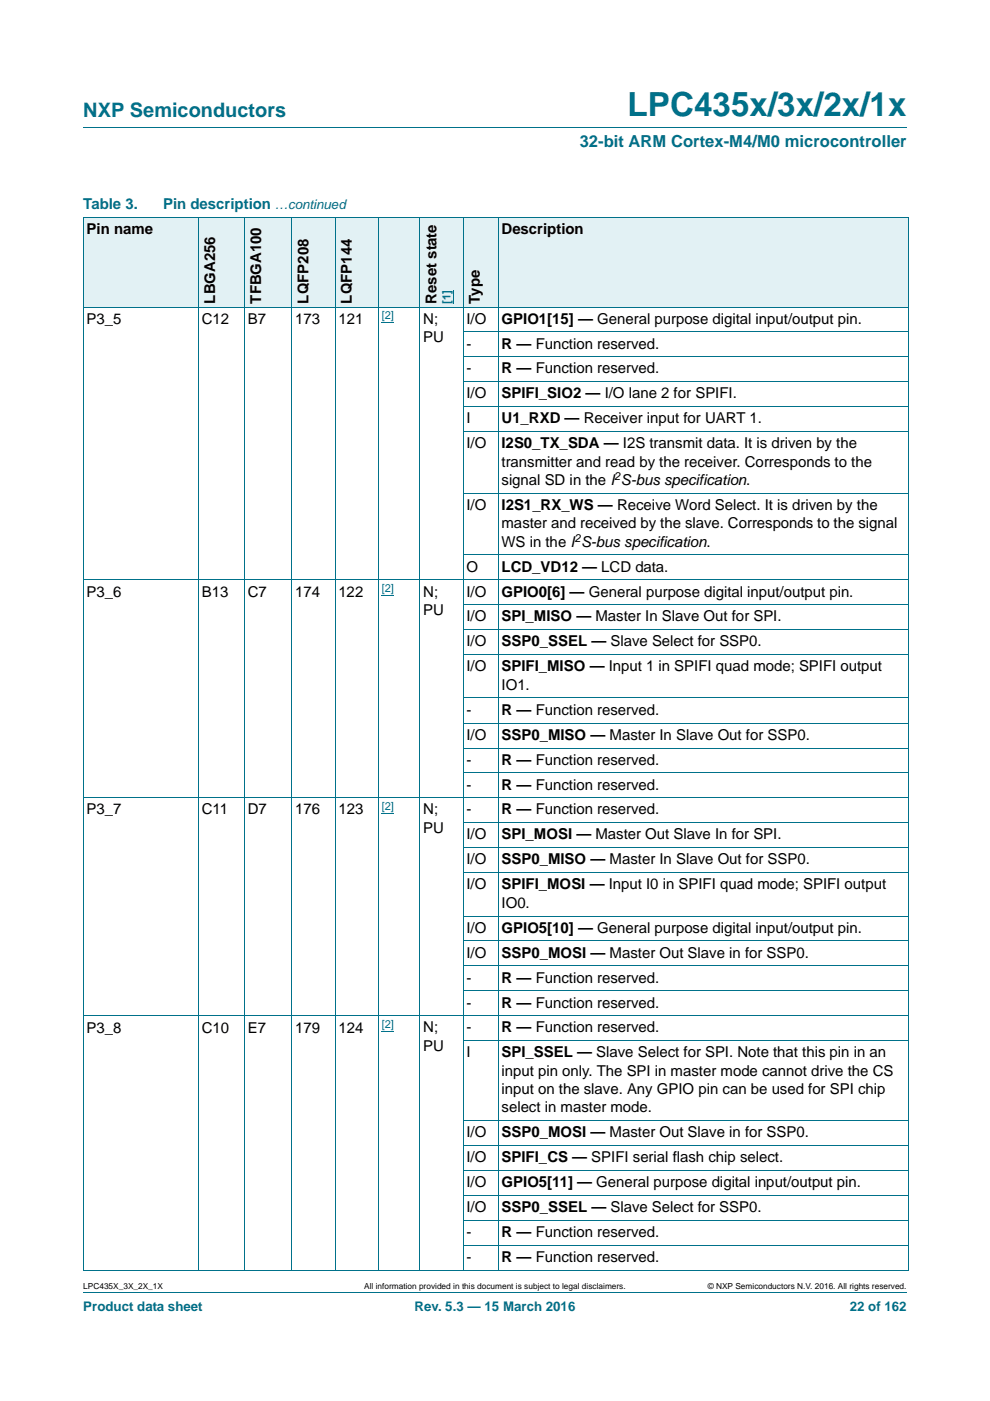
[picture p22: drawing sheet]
<svg xmlns="http://www.w3.org/2000/svg" width="210mm" height="297mm" viewBox="0 0 210 297" stroke-linecap="round" stroke-linejoin="round" font-family="sans-serif">
<defs><g id="words">
<text font-size="7" fill="#00718a" x="133.1" y="24.6">LPC435x/3x/2x/1x</text>
<text font-size="4.2" fill="#00718a" x="17.7" y="24.9">NXP Semiconductors</text>
<text font-size="3.5" fill="#00718a" x="123" y="31.1">32-bit ARM Cortex-M4/M0 microcontroller</text>
<g font-size="3.2" fill="#00718a">
<text x="17.7" y="44.3">Table 3.</text>
<text x="34.6" y="44.3">Pin description</text>
</g>
<g font-size="3.2">
<text x="18.4" y="49.6">Pin name</text>
<text x="106.4" y="49.6">Description</text>
<text x="45.6" y="64.4" transform="rotate(-90 45.6 64.4)">LBGA256</text>
<text x="55.4" y="64.4" transform="rotate(-90 55.4 64.4)">TFBGA100</text>
<text x="65.4" y="64.4" transform="rotate(-90 65.4 64.4)">LQFP208</text>
<text x="74.6" y="64.4" transform="rotate(-90 74.6 64.4)">LQFP144</text>
<text x="92.6" y="64.4" transform="rotate(-90 92.6 64.4)">Reset state</text>
<text x="101.8" y="64.4" transform="rotate(-90 101.8 64.4)">Type</text>
<text x="18.4" y="68.6">P3_5</text>
<text x="42.8" y="68.6">C12</text>
<text x="52.6" y="68.6">B7</text>
<text x="62.6" y="68.6">173</text>
<text x="71.8" y="68.6">121</text>
<text x="89.8" y="68.6">N;</text>
<text x="99" y="68.6">I/O</text>
<text x="106.4" y="68.6">GPIO1[15] — General purpose digital input/output pin.</text>
<text x="89.8" y="72.5">PU</text>
<text x="99" y="73.9">-</text>
<text x="106.4" y="73.9">R — Function reserved.</text>
<text x="99" y="79.2">-</text>
<text x="106.4" y="79.2">R — Function reserved.</text>
<text x="99" y="84.5">I/O</text>
<text x="99" y="89.8">I</text>
<text x="106.4" y="84.5">SPIFI_SIO2 — I/O lane 2 for SPIFI.</text>
<text x="106.4" y="89.8">U1_RXD — Receiver input for UART 1.</text>
<text x="99" y="95.1">I/O</text>
<text x="106.4" y="95.1">I2S0_TX_SDA — I2S transmit data. It is driven by the</text>
<text x="106.4" y="99">transmitter and read by the receiver. Corresponds to the</text>
<text x="106.4" y="102.8">signal SD in the I S-bus specification.</text>
<text x="99" y="108.1">I/O</text>
<text x="106.4" y="108.1">I2S1_RX_WS — Receive Word Select. It is driven by the</text>
<text x="106.4" y="112">master and received by the slave. Corresponds to the signal</text>
<text x="106.4" y="115.9">WS in the I S-bus specification.</text>
<text x="99" y="121.2">O</text>
<text x="106.4" y="121.2">LCD_VD12 — LCD data.</text>
<text x="18.4" y="126.5">P3_6</text>
<text x="42.8" y="126.5">B13</text>
<text x="52.5" y="126.5">C7</text>
<text x="62.6" y="126.5">174</text>
<text x="71.8" y="126.5">122</text>
<text x="89.8" y="126.5">N;</text>
<text x="89.8" y="130.3">PU</text>
<text x="99" y="126.5">I/O</text>
<text x="99" y="131.8">I/O</text>
<text x="106.4" y="126.5">GPIO0[6] — General purpose digital input/output pin.</text>
<text x="106.4" y="131.8">SPI_MISO — Master In Slave Out for SPI.</text>
<text x="99" y="137.1">I/O</text>
<text x="106.4" y="137.1">SSP0_SSEL — Slave Select for SSP0.</text>
<text x="99" y="142.3">I/O</text>
<text x="106.4" y="142.3">SPIFI_MISO — Input 1 in SPIFI quad mode; SPIFI output</text>
<text x="106.4" y="146.2">IO1.</text>
<text x="99" y="151.5">-</text>
<text x="106.4" y="151.5">R — Function reserved.</text>
<text x="99" y="156.8">I/O</text>
<text x="106.4" y="156.8">SSP0_MISO — Master In Slave Out for SSP0.</text>
<text x="99" y="162.1">-</text>
<text x="99" y="167.4">-</text>
<text x="106.4" y="162.1">R — Function reserved.</text>
<text x="106.4" y="167.4">R — Function reserved.</text>
<text x="18.4" y="172.7">P3_7</text>
<text x="42.8" y="172.7">C11</text>
<text x="52.5" y="172.7">D7</text>
<text x="62.6" y="172.7">176</text>
<text x="71.8" y="172.7">123</text>
<text x="89.8" y="172.7">N;</text>
<text x="99" y="172.7">-</text>
<text x="106.4" y="172.7">R — Function reserved.</text>
<text x="89.8" y="176.6">PU</text>
<text x="99" y="178">I/O</text>
<text x="106.4" y="178">SPI_MOSI — Master Out Slave In for SPI.</text>
<text x="99" y="183.3">I/O</text>
<text x="106.4" y="183.3">SSP0_MISO — Master In Slave Out for SSP0.</text>
<text x="99" y="188.6">I/O</text>
<text x="106.4" y="188.6">SPIFI_MOSI — Input I0 in SPIFI quad mode; SPIFI output</text>
<text x="99" y="197.7">I/O</text>
<text x="106.4" y="192.5">IO0.</text>
<text x="106.4" y="197.7">GPIO5[10] — General purpose digital input/output pin.</text>
<text x="99" y="203">I/O</text>
<text x="106.4" y="203">SSP0_MOSI — Master Out Slave in for SSP0.</text>
<text x="99" y="208.3">-</text>
<text x="106.4" y="208.3">R — Function reserved.</text>
<text x="99" y="213.6">-</text>
<text x="106.4" y="213.6">R — Function reserved.</text>
<text x="18.4" y="218.9">P3_8</text>
<text x="42.8" y="218.9">C10</text>
<text x="52.6" y="218.9">E7</text>
<text x="62.6" y="218.9">179</text>
<text x="71.8" y="218.9">124</text>
<text x="89.8" y="218.9">N;</text>
<text x="99" y="218.9">-</text>
<text x="106.4" y="218.9">R — Function reserved.</text>
<text x="89.8" y="222.8">PU</text>
<text x="99" y="224.2">I</text>
<text x="106.4" y="224.2">SPI_SSEL — Slave Select for SPI. Note that this pin in an</text>
<text x="106.4" y="228.1">input pin only. The SPI in master mode cannot drive the CS</text>
<text x="106.4" y="231.9">input on the slave. Any GPIO pin can be used for SPI chip</text>
<text x="106.4" y="235.8">select in master mode.</text>
<text x="99" y="241.1">I/O</text>
<text x="106.4" y="241.1">SSP0_MOSI — Master Out Slave in for SSP0.</text>
<text x="99" y="251.7">I/O</text>
<text x="99" y="246.4">I/O</text>
<text x="106.4" y="251.7">GPIO5[11] — General purpose digital input/output pin.</text>
<text x="106.4" y="246.4">SPIFI_CS — SPIFI serial flash chip select.</text>
<text x="99" y="257">I/O</text>
<text x="106.4" y="257">SSP0_SSEL — Slave Select for SSP0.</text>
<text x="99" y="262.3">-</text>
<text x="106.4" y="262.3">R — Function reserved.</text>
<text x="99" y="267.6">-</text>
<text x="106.4" y="267.6">R — Function reserved.</text>
</g>
<g font-size="2.8" fill="#00718a">
<text x="58.3" y="44.3">…continued</text>
<text x="17.7" y="277.9">Product data sheet</text>
<text x="87.9" y="277.9">Rev. 5.3 — 15 March 2016</text>
<text x="180.2" y="277.9">22 of 162</text>
</g>
<g font-size="2.4" fill="#00f">
<text x="95.5" y="64.4" transform="rotate(-90 95.5 64.4)">[1]</text>
<text x="81" y="67.6">[2]</text>
<text x="81" y="125.5">[2]</text>
<text x="81" y="171.7">[2]</text>
<text x="81" y="218">[2]</text>
</g>
<g font-size="2.4">
<text x="130.4" y="101.9">2</text>
<text x="121.9" y="114.9">2</text>
</g>
<g font-size="1.8">
<text x="17.7" y="273.3">LPC435X_3X_2X_1X</text>
<text x="77.2" y="273.3">All information provided in this document is subject to legal disclaimers.</text>
<text x="150.1" y="273.3">© NXP Semiconductors N.V. 2016. All rights reserved.</text>
</g>
</g></defs>
<path d="M17.7 27h174.6M17.7 273.9h174.6" fill="none" stroke="#00718a" stroke-width=".21"/>
<path d="M81 68.4h2.6M81 126.2h2.6M81 172.4h2.6M81 218.7h2.6" fill="none" stroke="#00f" stroke-width=".21"/>
<g fill="#e2f1f4">
<path d="M17.7 46h24.4v19.1h-24.4z"/>
<path d="M42.1 46h9.8v19.1h-9.8z"/>
<path d="M51.9 46h10v19.1h-10z"/>
<path d="M61.9 46h9.2v19.1h-9.2z"/>
<path d="M71.1 46h9.2v19.1h-9.2z"/>
<path d="M80.3 46h18v19.1h-18z"/>
</g>
<path d="M96.2 61.5v2.9" fill="none" stroke="#00f" stroke-width=".21"/>
<g fill="#e2f1f4">
<path d="M98.3 46h7.4v19.1h-7.4z"/>
<path d="M105.7 46h87v19.1h-87z"/>
</g>
<g fill="none" stroke="#00718a" stroke-width=".21">
<path d="M17.6 46h175.1M17.7 46.1v223.2M42.1 46v223.4M51.9 46v223.4M61.9 46v223.4M71.1 46v223.4M80.3 46v223.4M89.1 46v223.4M98.3 46v223.4M105.7 46v223.4M192.7 46.1v223.2M17.6 65.1h175.1"/>
<path d="M98.2 70.4h94.5M98.2 75.7h94.5M98.2 81h94.5M98.2 86.3h94.5M98.2 91.6h94.5M98.2 104.6h94.5M98.2 117.7h94.5M17.6 122.9h175.1M98.2 128.2h94.5M98.2 133.5h94.5M98.2 138.8h94.5M98.2 148h94.5"/>
<path d="M98.2 153.3h94.5M98.2 158.6h94.5M17.6 169.2h175.1M98.2 163.9h94.5M98.2 174.5h94.5M98.2 179.8h94.5M98.2 185h94.5M98.2 194.2h94.5M98.2 199.5h94.5M17.6 215.4h175.1M98.2 204.8h94.5M98.2 210.1h94.5"/>
<path d="M98.2 220.7h94.5M98.2 237.6h94.5M98.2 242.9h94.5M98.2 248.2h94.5M98.2 253.5h94.5M98.2 258.8h94.5M17.6 269.4h175.1M98.2 264.1h94.5"/>
</g>
<use href="#words"/>
</svg>
